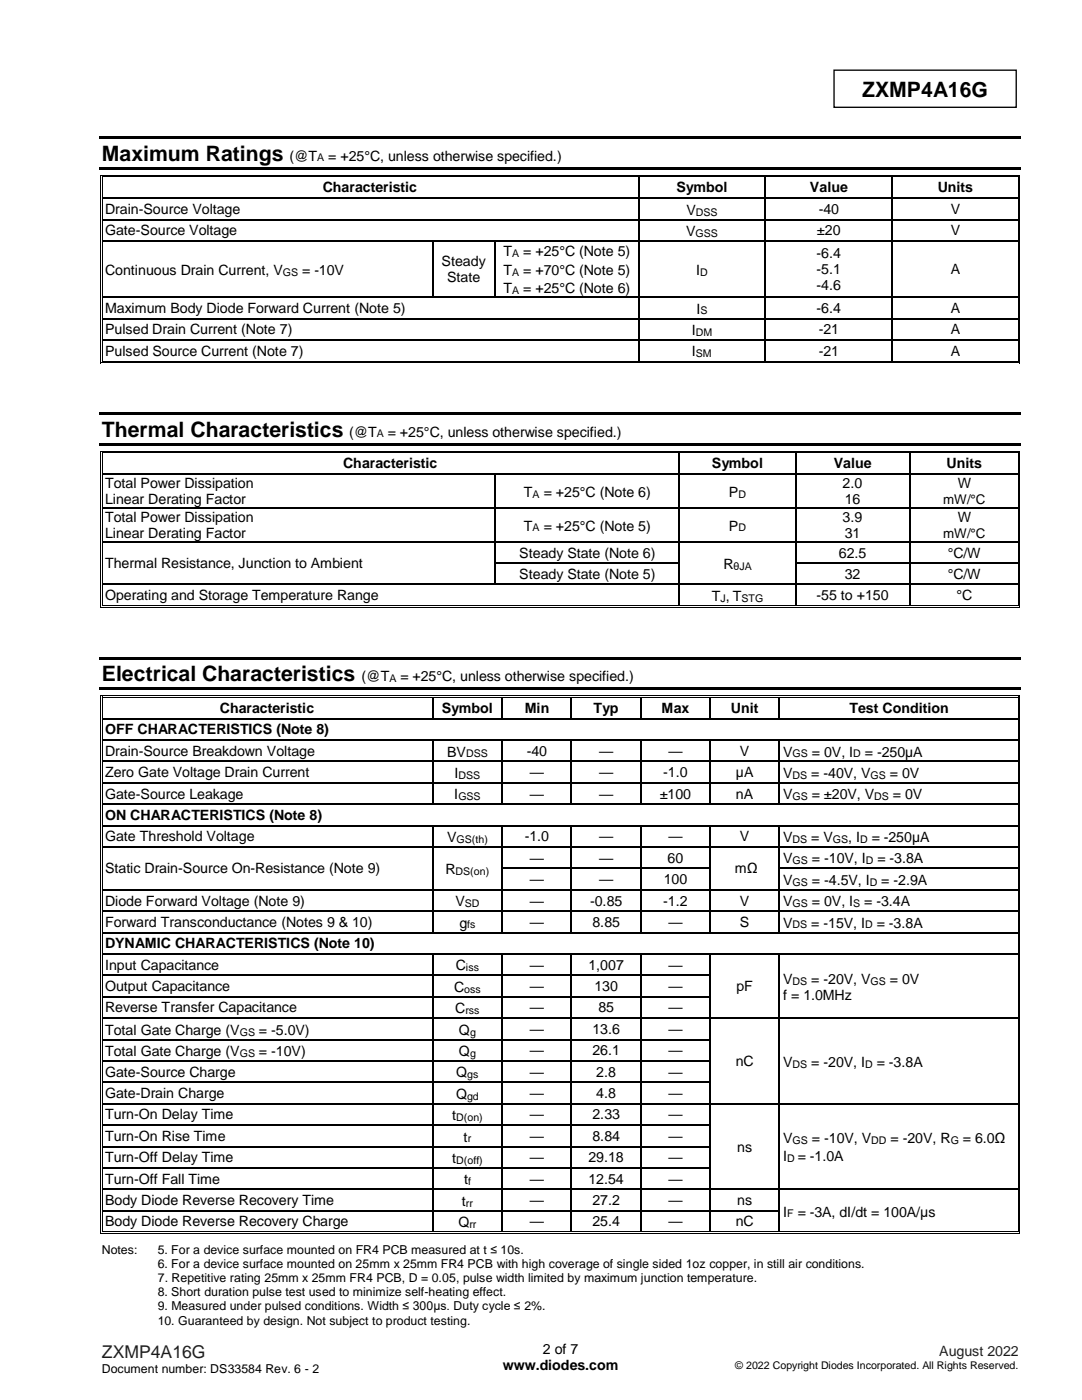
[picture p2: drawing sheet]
<svg xmlns="http://www.w3.org/2000/svg" width="216mm" height="279mm" viewBox="0 0 216 279" stroke-linecap="round" stroke-linejoin="round" font-family="sans-serif">
<defs><g id="words">
<g font-size="4.2">
<text x="172" y="19.3">ZXMP4A16G</text>
<text x="20.3" y="32.1">Maximum Ratings</text>
<text x="20.3" y="87.1">Thermal Characteristics</text>
<text x="20.3" y="136">Electrical Characteristics</text>
</g>
<text font-size="3.5" fill="#231f20" x="20.3" y="271">ZXMP4A16G</text>
<g font-size="2.8">
<text x="57.8" y="32.1">(@T</text>
<text x="65.5" y="32.1">= +25°C, unless otherwise specified.)</text>
<text x="64.4" y="38.4">Characteristic</text>
<text x="135" y="38.4">Symbol</text>
<text x="161.6" y="38.4">Value</text>
<text x="187.1" y="38.4">Units</text>
<text x="21" y="42.7">Drain-Source Voltage</text>
<text x="21" y="47">Gate-Source Voltage</text>
<text x="136.9" y="47.1">V</text>
<text x="137" y="42.8">V</text>
<text x="163" y="47">±20</text>
<text x="163.4" y="42.7">-40</text>
<text x="189.7" y="42.7">V</text>
<text x="189.7" y="47">V</text>
<text x="88.1" y="53.1">Steady</text>
<text x="100.4" y="51.2">T</text>
<text x="104.4" y="51.2">= +25°C (Note 5)</text>
<text x="162.9" y="51.4">-6.4</text>
<text x="21" y="54.8">Continuous Drain Current, V</text>
<text x="60.3" y="54.8">= -10V</text>
<text x="89.2" y="56.3">State</text>
<text x="100.4" y="54.8">T</text>
<text x="100.4" y="58.5">T</text>
<text x="104.4" y="54.8">= +70°C (Note 5)</text>
<text x="104.4" y="58.5">= +25°C (Note 6)</text>
<text x="138.9" y="54.8">I</text>
<text x="162.9" y="54.7">-5.1</text>
<text x="162.9" y="57.9">-4.6</text>
<text x="189.7" y="54.7">A</text>
<text x="21" y="62.4">Maximum Body Diode Forward Current (Note 5)</text>
<text x="139" y="62.6">I</text>
<text x="162.9" y="62.4">-6.4</text>
<text x="189.7" y="62.4">A</text>
<text x="21" y="66.7">Pulsed Drain Current (Note 7)</text>
<text x="21" y="71">Pulsed Source Current (Note 7)</text>
<text x="138" y="66.9">I</text>
<text x="138.1" y="71.1">I</text>
<text x="163.4" y="66.7">-21</text>
<text x="163.4" y="71">-21</text>
<text x="189.7" y="66.7">A</text>
<text x="189.7" y="71">A</text>
<text x="69.7" y="87.1">(@T</text>
<text x="77.4" y="87.1">= +25°C, unless otherwise specified.)</text>
<text x="68.5" y="93.4">Characteristic</text>
<text x="142.1" y="93.4">Symbol</text>
<text x="166.4" y="93.4">Value</text>
<text x="188.9" y="93.4">Units</text>
<text x="21" y="97.3">Total Power Dissipation</text>
<text x="21" y="100.6">Linear Derating Factor</text>
<text x="104.5" y="99.1">T</text>
<text x="108.5" y="99.1">= +25°C (Note 6)</text>
<text x="145.5" y="99.1">P</text>
<text x="168.1" y="97.3">2.0</text>
<text x="168.6" y="100.6">16</text>
<text x="191.1" y="97.5">W</text>
<text x="21" y="104.1">Total Power Dissipation</text>
<text x="21" y="107.4">Linear Derating Factor</text>
<text x="104.5" y="105.9">T</text>
<text x="108.5" y="105.9">= +25°C (Note 5)</text>
<text x="145.5" y="105.9">P</text>
<text x="168.1" y="104.1">3.9</text>
<text x="168.6" y="107.4">31</text>
<text x="191.1" y="104.2">W</text>
<text x="21" y="113.4">Thermal Resistance, Junction to Ambient</text>
<text x="103.6" y="111.3">Steady State (Note 6)</text>
<text x="144.3" y="113.6">R</text>
<text x="167.4" y="111.3">62.5</text>
<text x="189.1" y="111.3">°C/W</text>
<text x="21" y="119.8">Operating and Storage Temperature Range</text>
<text x="103.6" y="115.5">Steady State (Note 5)</text>
<text x="142.1" y="119.9">T , T</text>
<text x="162.9" y="119.8">-55 to +150</text>
<text x="168.6" y="115.5">32</text>
<text x="189.1" y="115.5">°C/W</text>
<text x="190.8" y="119.8">°C</text>
<text x="72.2" y="136">(@T</text>
<text x="79.9" y="136">= +25°C, unless otherwise specified.)</text>
<text x="43.9" y="142.2">Characteristic</text>
<text x="88.2" y="142.2">Symbol</text>
<text x="104.7" y="142.2">Min</text>
<text x="118.4" y="142.2">Typ</text>
<text x="132" y="142.2">Max</text>
<text x="145.8" y="142.2">Unit</text>
<text x="169.5" y="142.2">Test Condition</text>
<text x="21" y="146.5">OFF CHARACTERISTICS (Note 8)</text>
<text x="21" y="150.8">Drain-Source Breakdown Voltage</text>
<text x="21" y="155.1">Zero Gate Voltage Drain Current</text>
<text x="89.2" y="151">BV</text>
<text x="90.7" y="155.3">I</text>
<text x="105.1" y="150.8">-40</text>
<text x="105.7" y="155.1">—</text>
<text x="119.5" y="150.8">—</text>
<text x="119.5" y="155.1">—</text>
<text x="132.4" y="155.1">-1.0</text>
<text x="133.4" y="150.8">—</text>
<text x="146.8" y="155.1">µA</text>
<text x="147.7" y="150.8">V</text>
<text x="156.2" y="151">V</text>
<text x="156.2" y="155.3">V</text>
<text x="161.9" y="155.3">= -40V, V</text>
<text x="162" y="151">= 0V, I</text>
<text x="172.5" y="151">= -250µA</text>
<text x="177.6" y="155.3">= 0V</text>
<text x="21" y="159.4">Gate-Source Leakage</text>
<text x="90.7" y="159.5">I</text>
<text x="105.7" y="159.4">—</text>
<text x="119.5" y="159.4">—</text>
<text x="131.6" y="159.4">±100</text>
<text x="146.8" y="159.4">nA</text>
<text x="156.2" y="159.5">V</text>
<text x="162" y="159.5">= ±20V, V</text>
<text x="178.2" y="159.5">= 0V</text>
<text x="21" y="163.6">ON CHARACTERISTICS (Note 8)</text>
<text x="21" y="167.9">Gate Threshold Voltage</text>
<text x="104.7" y="167.9">-1.0</text>
<text x="119.5" y="167.9">—</text>
<text x="133.4" y="167.9">—</text>
<text x="147.7" y="167.9">V</text>
<text x="89.2" y="168">V</text>
<text x="105.7" y="172.2">—</text>
<text x="119.5" y="172.2">—</text>
<text x="133.2" y="172.2">60</text>
<text x="156.2" y="168">V</text>
<text x="156.2" y="172.3">V</text>
<text x="161.9" y="168">= V</text>
<text x="162" y="172.3">= -10V, I</text>
<text x="169.2" y="168">, I</text>
<text x="173.9" y="168">= -250µA</text>
<text x="175.1" y="172.3">= -3.8A</text>
<text x="21" y="174.3">Static Drain-Source On-Resistance (Note 9)</text>
<text x="88.9" y="174.4">R</text>
<text x="105.7" y="176.4">—</text>
<text x="119.5" y="176.4">—</text>
<text x="132.4" y="176.4">100</text>
<text x="146.6" y="174.3">mΩ</text>
<text x="156.2" y="176.6">V</text>
<text x="162" y="176.6">= -4.5V, I</text>
<text x="175.8" y="176.6">= -2.9A</text>
<text x="21" y="180.7">Diode Forward Voltage (Note 9)</text>
<text x="21" y="185">Forward Transconductance (Notes 9 &amp; 10)</text>
<text x="90.9" y="180.9">V</text>
<text x="91.7" y="185.1">g</text>
<text x="105.7" y="180.7">—</text>
<text x="105.7" y="185">—</text>
<text x="117.8" y="180.7">-0.85</text>
<text x="118.2" y="185">8.85</text>
<text x="132.4" y="180.7">-1.2</text>
<text x="133.4" y="185">—</text>
<text x="147.7" y="180.7">V</text>
<text x="147.7" y="185">S</text>
<text x="156.2" y="180.9">V</text>
<text x="156.2" y="185.1">V</text>
<text x="161.9" y="185.1">= -15V, I</text>
<text x="162" y="180.9">= 0V, I</text>
<text x="172.5" y="180.9">= -3.4A</text>
<text x="175" y="185.1">= -3.8A</text>
<text x="21" y="189.2">DYNAMIC CHARACTERISTICS (Note 10)</text>
<text x="21" y="193.5">Input Capacitance</text>
<text x="21" y="197.8">Output Capacitance</text>
<text x="90.6" y="197.9">C</text>
<text x="90.9" y="193.7">C</text>
<text x="105.7" y="193.5">—</text>
<text x="105.7" y="197.8">—</text>
<text x="117.4" y="193.5">1,007</text>
<text x="118.6" y="197.8">130</text>
<text x="133.4" y="193.5">—</text>
<text x="133.4" y="197.8">—</text>
<text x="146.9" y="197.8">pF</text>
<text x="156.2" y="196.3">V</text>
<text x="161.9" y="196.3">= -20V, V</text>
<text x="177.6" y="196.3">= 0V</text>
<text x="21" y="202">Reverse Transfer Capacitance</text>
<text x="90.8" y="202.2">C</text>
<text x="105.7" y="202">—</text>
<text x="119.4" y="202">85</text>
<text x="133.4" y="202">—</text>
<text x="156.2" y="199.6">f = 1.0MHz</text>
<text x="21" y="206.5">Total Gate Charge (V</text>
<text x="51.7" y="206.5">= -5.0V)</text>
<text x="91.6" y="206.5">Q</text>
<text x="105.7" y="206.3">—</text>
<text x="118.2" y="206.3">13.6</text>
<text x="133.4" y="206.3">—</text>
<text x="21" y="210.7">Total Gate Charge (V</text>
<text x="21" y="214.9">Gate-Source Charge</text>
<text x="51.7" y="210.7">= -10V)</text>
<text x="91" y="215">Q</text>
<text x="91.6" y="210.7">Q</text>
<text x="105.7" y="210.6">—</text>
<text x="105.7" y="214.9">—</text>
<text x="118.2" y="210.6">26.1</text>
<text x="119" y="214.9">2.8</text>
<text x="133.4" y="210.6">—</text>
<text x="133.4" y="214.9">—</text>
<text x="146.8" y="212.7">nC</text>
<text x="156.2" y="212.9">V</text>
<text x="161.9" y="212.9">= -20V, I</text>
<text x="175" y="212.9">= -3.8A</text>
<text x="21" y="219.2">Gate-Drain Charge</text>
<text x="91" y="219.3">Q</text>
<text x="105.7" y="219.2">—</text>
<text x="119" y="219.2">4.8</text>
<text x="133.4" y="219.2">—</text>
<text x="21" y="223.4">Turn-On Delay Time</text>
<text x="21" y="227.7">Turn-On Rise Time</text>
<text x="90.2" y="223.6">t</text>
<text x="92.5" y="227.8">t</text>
<text x="105.7" y="223.4">—</text>
<text x="105.7" y="227.7">—</text>
<text x="118.2" y="223.4">2.33</text>
<text x="118.2" y="227.7">8.84</text>
<text x="133.4" y="223.4">—</text>
<text x="133.4" y="227.7">—</text>
<text x="21" y="231.9">Turn-Off Delay Time</text>
<text x="90.2" y="232.1">t</text>
<text x="105.7" y="231.9">—</text>
<text x="117.4" y="231.9">29.18</text>
<text x="133.4" y="231.9">—</text>
<text x="147.1" y="229.8">ns</text>
<text x="156.2" y="228.1">V</text>
<text x="156.2" y="231.8">I</text>
<text x="159.2" y="231.8">= -1.0A</text>
<text x="162" y="228.1">= -10V, V</text>
<text x="177.7" y="228.1">= -20V, R</text>
<text x="192.2" y="228.1">= 6.0Ω</text>
<text x="21" y="236.2">Turn-Off Fall Time</text>
<text x="92.6" y="236.3">t</text>
<text x="105.7" y="236.2">—</text>
<text x="117.4" y="236.2">12.54</text>
<text x="133.4" y="236.2">—</text>
<text x="21" y="240.5">Body Diode Reverse Recovery Time</text>
<text x="21" y="244.8">Body Diode Reverse Recovery Charge</text>
<text x="91.5" y="244.9">Q</text>
<text x="92.2" y="240.6">t</text>
<text x="105.7" y="240.5">—</text>
<text x="105.7" y="244.8">—</text>
<text x="118.2" y="240.5">27.2</text>
<text x="118.2" y="244.8">25.4</text>
<text x="133.4" y="240.5">—</text>
<text x="133.4" y="244.8">—</text>
<text x="146.8" y="244.8">nC</text>
<text x="147.1" y="240.5">ns</text>
<text x="156.2" y="242.8">I</text>
<text x="159.2" y="242.8">= -3A, dI/dt = 100A/μs</text>
<text x="100.3" y="273.5">www.diodes.com</text>
<text x="108.3" y="270.3">2 of 7</text>
</g>
<text font-size="2.8" fill="#231f20" x="187.4" y="270.6">August 2022</text>
<g font-size="2.7">
<text x="188.2" y="100.6">mW/°C</text>
<text x="188.2" y="107.3">mW/°C</text>
</g>
<g font-size="2.5">
<text x="20.3" y="250.2">Notes:</text>
<text x="31.5" y="250.2">5. For a device surface mounted on FR4 PCB measured at t ≤ 10s.</text>
<text x="31.5" y="253">6. For a device surface mounted on 25mm x 25mm FR4 PCB with high coverage of single sided 1oz copper, in still air conditions.</text>
<text x="31.5" y="255.9">7. Repetitive rating 25mm x 25mm FR4 PCB, D = 0.05, pulse width limited by maximum junction temperature.</text>
<text x="31.5" y="258.7">8. Short duration pulse test used to minimize self-heating effect.</text>
<text x="31.5" y="261.5">9. Measured under pulsed conditions. Width ≤ 300μs. Duty cycle ≤ 2%.</text>
<text x="31.5" y="264.4">10. Guaranteed by design. Not subject to product testing.</text>
<text x="20.3" y="274">Document number: DS33584 Rev. 6 - 2</text>
</g>
<g font-size="2.1">
<text x="63.3" y="32.2">A</text>
<text x="138.8" y="47.3">GSS</text>
<text x="138.9" y="43">DSS</text>
<text x="102.2" y="51.4">A</text>
<text x="56.4" y="55">GS</text>
<text x="102.2" y="55">A</text>
<text x="102.2" y="58.7">A</text>
<text x="139.7" y="55">D</text>
<text x="139.8" y="62.7">S</text>
<text x="138.8" y="67">DM</text>
<text x="138.9" y="71.3">SM</text>
<text x="75.2" y="87.3">A</text>
<text x="106.3" y="99.3">A</text>
<text x="147.4" y="99.3">D</text>
<text x="106.3" y="106.1">A</text>
<text x="147.4" y="106.1">D</text>
<text x="146.4" y="113.7">θJA</text>
<text x="143.8" y="120.1">J</text>
<text x="148" y="120.1">STG</text>
<text x="77.7" y="136.1">A</text>
<text x="91.5" y="155.4">DSS</text>
<text x="93" y="151.2">DSS</text>
<text x="158.2" y="151.2">GS</text>
<text x="158.2" y="155.4">DS</text>
<text x="170.3" y="151.2">D</text>
<text x="173.7" y="155.4">GS</text>
<text x="91.5" y="159.7">GSS</text>
<text x="158.2" y="159.7">GS</text>
<text x="174.4" y="159.7">DS</text>
<text x="91.1" y="168.2">GS(th)</text>
<text x="158.2" y="168.2">DS</text>
<text x="158.2" y="172.5">GS</text>
<text x="166.2" y="168.2">GS</text>
<text x="171.6" y="168.2">D</text>
<text x="172.8" y="172.5">D</text>
<text x="90.9" y="174.6">DS(on)</text>
<text x="158.2" y="176.8">GS</text>
<text x="173.6" y="176.8">D</text>
<text x="92.8" y="181.1">SD</text>
<text x="93.2" y="185.3">fs</text>
<text x="158.2" y="181.1">GS</text>
<text x="158.2" y="185.3">DS</text>
<text x="170.3" y="181.1">S</text>
<text x="172.6" y="185.3">D</text>
<text x="93" y="193.8">iss</text>
<text x="158.2" y="196.5">DS</text>
<text x="173.7" y="196.5">GS</text>
<text x="92.6" y="198.1">oss</text>
<text x="92.9" y="202.4">rss</text>
<text x="47.8" y="206.7">GS</text>
<text x="93.8" y="206.7">g</text>
<text x="47.8" y="210.9">GS</text>
<text x="93.2" y="215.2">gs</text>
<text x="93.8" y="210.9">g</text>
<text x="158.2" y="213.1">DS</text>
<text x="172.6" y="213.1">D</text>
<text x="93.2" y="219.4">gd</text>
<text x="91" y="223.7">D(on)</text>
<text x="91" y="232.3">D(off)</text>
<text x="93.3" y="228">r</text>
<text x="157" y="231.9">D</text>
<text x="158.2" y="228.3">GS</text>
<text x="173.9" y="228.3">DD</text>
<text x="189.7" y="228.3">G</text>
<text x="93.4" y="236.5">f</text>
<text x="93" y="240.8">rr</text>
<text x="93.7" y="245.1">rr</text>
<text x="157" y="243">F</text>
<text x="146.7" y="273.2">© 2022 Copyright Diodes Incorporated. All Rights Reserved.</text>
</g>
</g></defs>
<path d="M166.4 14h36.4v7.4h-36.4zM20.5 224.5h65.7M86.5 224.5h13.6M100.3 224.5h13.6M114.2 224.5h13.5M128 224.5h13.6" fill="none" stroke="#000" stroke-width=".26"/>
<g fill="#000">
<path d="M19.8 27.2h184v.5h-184z" fill-rule="evenodd"/>
<path d="M19.8 33.3h184v.5h-184z" fill-rule="evenodd"/>
<path d="M20 34.9h.2v.5h-.2z" fill-rule="evenodd"/>
<path d="M20 34.9h.5v.2h-.5z" fill-rule="evenodd"/>
<path d="M20 39.4h.2v.3h-.2z" fill-rule="evenodd"/>
<path d="M20.3 35.2h.2v.2h-.2z" fill-rule="evenodd"/>
<path d="M20.3 35.2h.2v.2h-.2z" fill-rule="evenodd"/>
<path d="M20.3 39.4h.2v.3h-.2z" fill-rule="evenodd"/>
<path d="M127.3 35.4h.2z" fill-rule="evenodd"/>
<path d="M127.3 34.9h.5v.2h-.5z" fill-rule="evenodd"/>
<path d="M127.3 35.2h.5v.2h-.5z" fill-rule="evenodd"/>
<path d="M127.3 39.4h.2v.3h-.2z" fill-rule="evenodd"/>
<path d="M152.6 35.4h.3z" fill-rule="evenodd"/>
<path d="M152.6 34.9h.5v.2h-.5z" fill-rule="evenodd"/>
<path d="M152.6 35.2h.5v.2h-.5z" fill-rule="evenodd"/>
<path d="M152.6 39.4h.3v.3h-.3z" fill-rule="evenodd"/>
<path d="M177.9 35.4h.2z" fill-rule="evenodd"/>
<path d="M177.9 34.9h.5v.2h-.5z" fill-rule="evenodd"/>
<path d="M177.9 35.2h.5v.2h-.5z" fill-rule="evenodd"/>
<path d="M177.9 39.4h.2v.3h-.2z" fill-rule="evenodd"/>
<path d="M203.1 34.9h.5v.2h-.5z" fill-rule="evenodd"/>
<path d="M203.1 35.2h.1v.2h-.1z" fill-rule="evenodd"/>
<path d="M203.1 35.2h.1v.2h-.1z" fill-rule="evenodd"/>
<path d="M203.1 39.4h.1v.3h-.1z" fill-rule="evenodd"/>
<path d="M203.4 34.9h.2v.5h-.2z" fill-rule="evenodd"/>
<path d="M203.4 39.4h.2v.3h-.2z" fill-rule="evenodd"/>
<path d="M20 43.7h.2v.2h-.2z" fill-rule="evenodd"/>
<path d="M20 48h.2v.2h-.2z" fill-rule="evenodd"/>
<path d="M20 59.2h.2v.2h-.2z" fill-rule="evenodd"/>
<path d="M20.3 43.7h.2v.2h-.2z" fill-rule="evenodd"/>
<path d="M20.3 48h.2v.2h-.2z" fill-rule="evenodd"/>
<path d="M20.3 59.2h.2v.2h-.2z" fill-rule="evenodd"/>
<path d="M86.2 48h.3v.2h-.3z" fill-rule="evenodd"/>
<path d="M86.2 59.2h.3v.2h-.3z" fill-rule="evenodd"/>
<path d="M98.6 48h.3v.2h-.3z" fill-rule="evenodd"/>
<path d="M98.6 59.2h.3v.2h-.3z" fill-rule="evenodd"/>
<path d="M127.3 43.7h.2v.2h-.2z" fill-rule="evenodd"/>
<path d="M127.3 48h.2v.2h-.2z" fill-rule="evenodd"/>
<path d="M127.3 59.2h.2v.2h-.2z" fill-rule="evenodd"/>
<path d="M152.6 43.7h.3v.2h-.3z" fill-rule="evenodd"/>
<path d="M152.6 48h.3v.2h-.3z" fill-rule="evenodd"/>
<path d="M152.6 59.2h.3v.2h-.3z" fill-rule="evenodd"/>
<path d="M177.9 43.7h.2v.2h-.2z" fill-rule="evenodd"/>
<path d="M177.9 48h.2v.2h-.2z" fill-rule="evenodd"/>
<path d="M177.9 59.2h.2v.2h-.2z" fill-rule="evenodd"/>
<path d="M203.1 43.7h.1v.2h-.1z" fill-rule="evenodd"/>
<path d="M203.1 48h.1v.2h-.1z" fill-rule="evenodd"/>
<path d="M203.1 59.2h.1v.2h-.1z" fill-rule="evenodd"/>
<path d="M203.4 43.7h.2v.2h-.2z" fill-rule="evenodd"/>
<path d="M203.4 48h.2v.2h-.2z" fill-rule="evenodd"/>
<path d="M203.4 59.2h.2v.2h-.2z" fill-rule="evenodd"/>
<path d="M20 63.5h.2v.2h-.2z" fill-rule="evenodd"/>
<path d="M20 67.7h.2v.3h-.2z" fill-rule="evenodd"/>
<path d="M20 72h.2v.5h-.2z" fill-rule="evenodd"/>
<path d="M20 72.4h.5v.1h-.5z" fill-rule="evenodd"/>
<path d="M20.3 63.5h.2v.2h-.2z" fill-rule="evenodd"/>
<path d="M20.3 67.7h.2v.3h-.2z" fill-rule="evenodd"/>
<path d="M20.3 72h.2v.2h-.2z" fill-rule="evenodd"/>
<path d="M20.3 72h.2v.2h-.2z" fill-rule="evenodd"/>
<path d="M127.3 63.5h.2v.2h-.2z" fill-rule="evenodd"/>
<path d="M127.3 67.7h.2v.3h-.2z" fill-rule="evenodd"/>
<path d="M127.3 72h.5v.2h-.5z" fill-rule="evenodd"/>
<path d="M127.3 72.4h.5v.1h-.5z" fill-rule="evenodd"/>
<path d="M152.6 63.5h.3v.2h-.3z" fill-rule="evenodd"/>
<path d="M152.6 67.7h.3v.3h-.3z" fill-rule="evenodd"/>
<path d="M152.6 72h.5v.2h-.5z" fill-rule="evenodd"/>
<path d="M152.6 72.4h.5v.1h-.5z" fill-rule="evenodd"/>
<path d="M177.9 63.5h.2v.2h-.2z" fill-rule="evenodd"/>
<path d="M177.9 67.7h.2v.3h-.2z" fill-rule="evenodd"/>
<path d="M177.9 72h.5v.2h-.5z" fill-rule="evenodd"/>
<path d="M177.9 72.4h.5v.1h-.5z" fill-rule="evenodd"/>
<path d="M203.1 63.5h.1v.2h-.1z" fill-rule="evenodd"/>
<path d="M203.1 67.7h.1v.3h-.1z" fill-rule="evenodd"/>
<path d="M203.1 72.4h.5v.1h-.5z" fill-rule="evenodd"/>
<path d="M203.1 72h.1v.2h-.1z" fill-rule="evenodd"/>
<path d="M203.1 72h.1v.2h-.1z" fill-rule="evenodd"/>
<path d="M203.4 63.5h.2v.2h-.2z" fill-rule="evenodd"/>
<path d="M203.4 67.7h.2v.3h-.2z" fill-rule="evenodd"/>
<path d="M203.4 72h.2v.5h-.2z" fill-rule="evenodd"/>
<path d="M19.8 82.3h184v.5h-184z" fill-rule="evenodd"/>
<path d="M19.8 88.4h184v.5h-184z" fill-rule="evenodd"/>
<path d="M20 90h.2v.5h-.2z" fill-rule="evenodd"/>
<path d="M20 90h.5v.1h-.5z" fill-rule="evenodd"/>
<path d="M20 94.5h.2v.3h-.2z" fill-rule="evenodd"/>
<path d="M20.3 90.3h.2v.2h-.2z" fill-rule="evenodd"/>
<path d="M20.3 90.3h.2v.2h-.2z" fill-rule="evenodd"/>
<path d="M20.3 94.5h.2v.3h-.2z" fill-rule="evenodd"/>
<path d="M98.6 94.5h.3v.3h-.3z" fill-rule="evenodd"/>
<path d="M135.4 90.5h.3z" fill-rule="evenodd"/>
<path d="M135.4 90h.6v.1h-.6z" fill-rule="evenodd"/>
<path d="M135.4 90.3h.6v.2h-.6z" fill-rule="evenodd"/>
<path d="M135.4 94.5h.3v.3h-.3z" fill-rule="evenodd"/>
<path d="M158.7 90.5h.2z" fill-rule="evenodd"/>
<path d="M158.7 90h.5v.1h-.5z" fill-rule="evenodd"/>
<path d="M158.7 90.3h.5v.2h-.5z" fill-rule="evenodd"/>
<path d="M158.7 94.5h.2v.3h-.2z" fill-rule="evenodd"/>
<path d="M181.4 90.5h.2z" fill-rule="evenodd"/>
<path d="M181.4 90h.5v.1h-.5z" fill-rule="evenodd"/>
<path d="M181.4 90.3h.5v.2h-.5z" fill-rule="evenodd"/>
<path d="M181.4 94.5h.2v.3h-.2z" fill-rule="evenodd"/>
<path d="M203.1 90h.5v.1h-.5z" fill-rule="evenodd"/>
<path d="M203.1 90.3h.1v.2h-.1z" fill-rule="evenodd"/>
<path d="M203.1 90.3h.1v.2h-.1z" fill-rule="evenodd"/>
<path d="M203.1 94.5h.1v.3h-.1z" fill-rule="evenodd"/>
<path d="M203.4 90h.2v.5h-.2z" fill-rule="evenodd"/>
<path d="M203.4 94.5h.2v.3h-.2z" fill-rule="evenodd"/>
<path d="M20 101.2h.2v.3h-.2z" fill-rule="evenodd"/>
<path d="M20 108h.2v.3h-.2z" fill-rule="evenodd"/>
<path d="M20 112.3h.2v.2h-.2z" fill-rule="evenodd"/>
<path d="M20 116.5h.2v.3h-.2z" fill-rule="evenodd"/>
<path d="M20.3 101.2h.2v.3h-.2z" fill-rule="evenodd"/>
<path d="M20.3 108h.2v.3h-.2z" fill-rule="evenodd"/>
<path d="M20.3 112.3h.2v.2h-.2z" fill-rule="evenodd"/>
<path d="M20.3 116.5h.2v.3h-.2z" fill-rule="evenodd"/>
<path d="M98.6 101.2h.3v.3h-.3z" fill-rule="evenodd"/>
<path d="M98.6 108h.3v.3h-.3z" fill-rule="evenodd"/>
<path d="M98.6 112.3h.3v.2h-.3z" fill-rule="evenodd"/>
<path d="M98.6 116.5h.3v.3h-.3z" fill-rule="evenodd"/>
<path d="M135.4 101.2h.3v.3h-.3z" fill-rule="evenodd"/>
<path d="M135.4 108h.3v.3h-.3z" fill-rule="evenodd"/>
<path d="M135.4 112.3h.3v.2h-.3z" fill-rule="evenodd"/>
<path d="M135.4 116.5h.3v.3h-.3z" fill-rule="evenodd"/>
<path d="M158.7 101.2h.2v.3h-.2z" fill-rule="evenodd"/>
<path d="M158.7 108h.2v.3h-.2z" fill-rule="evenodd"/>
<path d="M158.7 112.3h.2v.2h-.2z" fill-rule="evenodd"/>
<path d="M158.7 116.5h.2v.3h-.2z" fill-rule="evenodd"/>
<path d="M181.4 101.2h.2v.3h-.2z" fill-rule="evenodd"/>
<path d="M181.4 108h.2v.3h-.2z" fill-rule="evenodd"/>
<path d="M181.4 112.3h.2v.2h-.2z" fill-rule="evenodd"/>
<path d="M181.4 116.5h.2v.3h-.2z" fill-rule="evenodd"/>
<path d="M203.1 101.2h.1v.3h-.1z" fill-rule="evenodd"/>
<path d="M203.1 108h.1v.3h-.1z" fill-rule="evenodd"/>
<path d="M203.1 112.3h.1v.2h-.1z" fill-rule="evenodd"/>
<path d="M203.1 116.5h.1v.3h-.1z" fill-rule="evenodd"/>
<path d="M203.4 101.2h.2v.3h-.2z" fill-rule="evenodd"/>
<path d="M203.4 108h.2v.3h-.2z" fill-rule="evenodd"/>
<path d="M203.4 112.3h.2v.2h-.2z" fill-rule="evenodd"/>
<path d="M203.4 116.5h.2v.3h-.2z" fill-rule="evenodd"/>
<path d="M19.8 131.1h184v.5h-184z" fill-rule="evenodd"/>
<path d="M19.8 137.2h184v.5h-184z" fill-rule="evenodd"/>
<path d="M20 120.8h.2v.5h-.2z" fill-rule="evenodd"/>
<path d="M20 121.2h.5v.1h-.5z" fill-rule="evenodd"/>
<path d="M20 138.8h.2v.5h-.2z" fill-rule="evenodd"/>
<path d="M20 138.8h.5v.1h-.5z" fill-rule="evenodd"/>
<path d="M20.3 120.8h.2v.2h-.2z" fill-rule="evenodd"/>
<path d="M20.3 120.8h.2v.2h-.2z" fill-rule="evenodd"/>
<path d="M20.3 139.1h.2v.2h-.2z" fill-rule="evenodd"/>
<path d="M20.3 139.1h.2v.2h-.2z" fill-rule="evenodd"/>
<path d="M86.3 139.3h.2z" fill-rule="evenodd"/>
<path d="M86.3 138.8h.5v.1h-.5z" fill-rule="evenodd"/>
<path d="M86.3 139.1h.5v.2h-.5z" fill-rule="evenodd"/>
<path d="M100.1 139.3h.2z" fill-rule="evenodd"/>
<path d="M100.1 138.8h.5v.1h-.5z" fill-rule="evenodd"/>
<path d="M100.1 139.1h.5v.2h-.5z" fill-rule="evenodd"/>
<path d="M113.9 139.3h.3z" fill-rule="evenodd"/>
<path d="M113.9 138.8h.5v.1h-.5z" fill-rule="evenodd"/>
<path d="M113.9 139.1h.5v.2h-.5z" fill-rule="evenodd"/>
<path d="M127.7 139.3h.3z" fill-rule="evenodd"/>
<path d="M127.7 138.8h.6v.1h-.6z" fill-rule="evenodd"/>
<path d="M127.7 139.1h.6v.2h-.6z" fill-rule="evenodd"/>
<path d="M135.4 120.8h.6v.2h-.6z" fill-rule="evenodd"/>
<path d="M135.4 121.2h.6v.1h-.6z" fill-rule="evenodd"/>
<path d="M141.6 139.3h.2z" fill-rule="evenodd"/>
<path d="M141.6 138.8h.5v.1h-.5z" fill-rule="evenodd"/>
<path d="M141.6 139.1h.5v.2h-.5z" fill-rule="evenodd"/>
<path d="M155.4 139.3h.3z" fill-rule="evenodd"/>
<path d="M155.4 138.8h.5v.1h-.5z" fill-rule="evenodd"/>
<path d="M155.4 139.1h.5v.2h-.5z" fill-rule="evenodd"/>
<path d="M158.7 120.8h.5v.2h-.5z" fill-rule="evenodd"/>
<path d="M158.7 121.2h.5v.1h-.5z" fill-rule="evenodd"/>
<path d="M181.4 120.8h.5v.2h-.5z" fill-rule="evenodd"/>
<path d="M181.4 121.2h.5v.1h-.5z" fill-rule="evenodd"/>
<path d="M203.1 121.2h.5v.1h-.5z" fill-rule="evenodd"/>
<path d="M203.1 120.8h.1v.2h-.1z" fill-rule="evenodd"/>
<path d="M203.1 120.8h.1v.2h-.1z" fill-rule="evenodd"/>
<path d="M203.1 138.8h.5v.1h-.5z" fill-rule="evenodd"/>
<path d="M203.1 139.1h.1v.2h-.1z" fill-rule="evenodd"/>
<path d="M203.1 139.1h.1v.2h-.1z" fill-rule="evenodd"/>
<path d="M203.4 120.8h.2v.5h-.2z" fill-rule="evenodd"/>
<path d="M203.4 138.8h.2v.5h-.2z" fill-rule="evenodd"/>
<path d="M20 143.3h.2v.2h-.2z" fill-rule="evenodd"/>
<path d="M20 147.6h.2v.2h-.2z" fill-rule="evenodd"/>
<path d="M20 151.8h.2v.3h-.2z" fill-rule="evenodd"/>
<path d="M20 156.1h.2v.3h-.2z" fill-rule="evenodd"/>
<path d="M20.3 143.3h.2v.2h-.2z" fill-rule="evenodd"/>
<path d="M20.3 147.6h.2v.2h-.2z" fill-rule="evenodd"/>
<path d="M20.3 151.8h.2v.3h-.2z" fill-rule="evenodd"/>
<path d="M20.3 156.1h.2v.3h-.2z" fill-rule="evenodd"/>
<path d="M86.3 143.3h.2v.2h-.2z" fill-rule="evenodd"/>
<path d="M86.3 147.6h.2v.2h-.2z" fill-rule="evenodd"/>
<path d="M86.3 151.8h.2v.3h-.2z" fill-rule="evenodd"/>
<path d="M86.3 156.1h.2v.3h-.2z" fill-rule="evenodd"/>
<path d="M100.1 143.3h.2v.2h-.2z" fill-rule="evenodd"/>
<path d="M100.1 147.6h.2v.2h-.2z" fill-rule="evenodd"/>
<path d="M100.1 151.8h.2v.3h-.2z" fill-rule="evenodd"/>
<path d="M100.1 156.1h.2v.3h-.2z" fill-rule="evenodd"/>
<path d="M113.9 143.3h.3v.2h-.3z" fill-rule="evenodd"/>
<path d="M113.9 147.6h.3v.2h-.3z" fill-rule="evenodd"/>
<path d="M113.9 151.8h.3v.3h-.3z" fill-rule="evenodd"/>
<path d="M113.9 156.1h.3v.3h-.3z" fill-rule="evenodd"/>
<path d="M127.7 143.3h.3v.2h-.3z" fill-rule="evenodd"/>
<path d="M127.7 147.6h.3v.2h-.3z" fill-rule="evenodd"/>
<path d="M127.7 151.8h.3v.3h-.3z" fill-rule="evenodd"/>
<path d="M127.7 156.1h.3v.3h-.3z" fill-rule="evenodd"/>
<path d="M141.6 143.3h.2v.2h-.2z" fill-rule="evenodd"/>
<path d="M141.6 147.6h.2v.2h-.2z" fill-rule="evenodd"/>
<path d="M141.6 151.8h.2v.3h-.2z" fill-rule="evenodd"/>
<path d="M141.6 156.1h.2v.3h-.2z" fill-rule="evenodd"/>
<path d="M155.4 143.3h.3v.2h-.3z" fill-rule="evenodd"/>
<path d="M155.4 147.6h.3v.2h-.3z" fill-rule="evenodd"/>
<path d="M155.4 151.8h.3v.3h-.3z" fill-rule="evenodd"/>
<path d="M155.4 156.1h.3v.3h-.3z" fill-rule="evenodd"/>
<path d="M203.1 143.3h.1v.2h-.1z" fill-rule="evenodd"/>
<path d="M203.1 147.6h.1v.2h-.1z" fill-rule="evenodd"/>
<path d="M203.1 151.8h.1v.3h-.1z" fill-rule="evenodd"/>
<path d="M203.1 156.1h.1v.3h-.1z" fill-rule="evenodd"/>
<path d="M203.4 143.3h.2v.2h-.2z" fill-rule="evenodd"/>
<path d="M203.4 147.6h.2v.2h-.2z" fill-rule="evenodd"/>
<path d="M203.4 151.8h.2v.3h-.2z" fill-rule="evenodd"/>
<path d="M203.4 156.1h.2v.3h-.2z" fill-rule="evenodd"/>
<path d="M20 160.4h.2v.2h-.2z" fill-rule="evenodd"/>
<path d="M20 164.7h.2v.2h-.2z" fill-rule="evenodd"/>
<path d="M20 168.9h.2v.2h-.2z" fill-rule="evenodd"/>
<path d="M20 173.2h.2v.2h-.2z" fill-rule="evenodd"/>
<path d="M20 177.5h.2v.2h-.2z" fill-rule="evenodd"/>
<path d="M20.3 160.4h.2v.2h-.2z" fill-rule="evenodd"/>
<path d="M20.3 164.7h.2v.2h-.2z" fill-rule="evenodd"/>
<path d="M20.3 168.9h.2v.2h-.2z" fill-rule="evenodd"/>
<path d="M20.3 173.2h.2v.2h-.2z" fill-rule="evenodd"/>
<path d="M20.3 177.5h.2v.2h-.2z" fill-rule="evenodd"/>
<path d="M86.3 160.4h.2v.2h-.2z" fill-rule="evenodd"/>
<path d="M86.3 164.7h.2v.2h-.2z" fill-rule="evenodd"/>
<path d="M86.3 168.9h.2v.2h-.2z" fill-rule="evenodd"/>
<path d="M86.3 173.2h.2v.2h-.2z" fill-rule="evenodd"/>
<path d="M86.3 177.5h.2v.2h-.2z" fill-rule="evenodd"/>
<path d="M100.1 160.4h.2v.2h-.2z" fill-rule="evenodd"/>
<path d="M100.1 164.7h.2v.2h-.2z" fill-rule="evenodd"/>
<path d="M100.1 168.9h.2v.2h-.2z" fill-rule="evenodd"/>
<path d="M100.1 173.2h.2v.2h-.2z" fill-rule="evenodd"/>
<path d="M100.1 177.5h.2v.2h-.2z" fill-rule="evenodd"/>
<path d="M113.9 160.4h.3v.2h-.3z" fill-rule="evenodd"/>
<path d="M113.9 164.7h.3v.2h-.3z" fill-rule="evenodd"/>
<path d="M113.9 168.9h.3v.2h-.3z" fill-rule="evenodd"/>
<path d="M113.9 173.2h.3v.2h-.3z" fill-rule="evenodd"/>
<path d="M113.9 177.5h.3v.2h-.3z" fill-rule="evenodd"/>
<path d="M127.7 160.4h.3v.2h-.3z" fill-rule="evenodd"/>
<path d="M127.7 164.7h.3v.2h-.3z" fill-rule="evenodd"/>
<path d="M127.7 168.9h.3v.2h-.3z" fill-rule="evenodd"/>
<path d="M127.7 173.2h.3v.2h-.3z" fill-rule="evenodd"/>
<path d="M127.7 177.5h.3v.2h-.3z" fill-rule="evenodd"/>
<path d="M141.6 160.4h.2v.2h-.2z" fill-rule="evenodd"/>
<path d="M141.6 164.7h.2v.2h-.2z" fill-rule="evenodd"/>
<path d="M141.6 168.9h.2v.2h-.2z" fill-rule="evenodd"/>
<path d="M141.6 173.2h.2v.2h-.2z" fill-rule="evenodd"/>
<path d="M141.6 177.5h.2v.2h-.2z" fill-rule="evenodd"/>
<path d="M155.4 160.4h.3v.2h-.3z" fill-rule="evenodd"/>
<path d="M155.4 164.7h.3v.2h-.3z" fill-rule="evenodd"/>
<path d="M155.4 168.9h.3v.2h-.3z" fill-rule="evenodd"/>
<path d="M155.4 173.2h.3v.2h-.3z" fill-rule="evenodd"/>
<path d="M155.4 177.5h.3v.2h-.3z" fill-rule="evenodd"/>
<path d="M203.1 160.4h.1v.2h-.1z" fill-rule="evenodd"/>
<path d="M203.1 164.7h.1v.2h-.1z" fill-rule="evenodd"/>
<path d="M203.1 168.9h.1v.2h-.1z" fill-rule="evenodd"/>
<path d="M203.1 173.2h.1v.2h-.1z" fill-rule="evenodd"/>
<path d="M203.1 177.5h.1v.2h-.1z" fill-rule="evenodd"/>
<path d="M203.4 160.4h.2v.2h-.2z" fill-rule="evenodd"/>
<path d="M203.4 164.7h.2v.2h-.2z" fill-rule="evenodd"/>
<path d="M203.4 168.9h.2v.2h-.2z" fill-rule="evenodd"/>
<path d="M203.4 173.2h.2v.2h-.2z" fill-rule="evenodd"/>
<path d="M203.4 177.5h.2v.2h-.2z" fill-rule="evenodd"/>
<path d="M20 181.7h.2v.3h-.2z" fill-rule="evenodd"/>
<path d="M20 186h.2v.3h-.2z" fill-rule="evenodd"/>
<path d="M20 190.3h.2v.2h-.2z" fill-rule="evenodd"/>
<path d="M20 194.5h.2v.3h-.2z" fill-rule="evenodd"/>
<path d="M20 198.8h.2v.2h-.2z" fill-rule="evenodd"/>
<path d="M20.3 181.7h.2v.3h-.2z" fill-rule="evenodd"/>
<path d="M20.3 186h.2v.3h-.2z" fill-rule="evenodd"/>
<path d="M20.3 190.3h.2v.2h-.2z" fill-rule="evenodd"/>
<path d="M20.3 194.5h.2v.3h-.2z" fill-rule="evenodd"/>
<path d="M20.3 198.8h.2v.2h-.2z" fill-rule="evenodd"/>
<path d="M86.3 181.7h.2v.3h-.2z" fill-rule="evenodd"/>
<path d="M86.3 186h.2v.3h-.2z" fill-rule="evenodd"/>
<path d="M86.3 190.3h.2v.2h-.2z" fill-rule="evenodd"/>
<path d="M86.3 194.5h.2v.3h-.2z" fill-rule="evenodd"/>
<path d="M86.3 198.8h.2v.2h-.2z" fill-rule="evenodd"/>
<path d="M100.1 181.7h.2v.3h-.2z" fill-rule="evenodd"/>
<path d="M100.1 186h.2v.3h-.2z" fill-rule="evenodd"/>
<path d="M100.1 190.3h.2v.2h-.2z" fill-rule="evenodd"/>
<path d="M100.1 194.5h.2v.3h-.2z" fill-rule="evenodd"/>
<path d="M100.1 198.8h.2v.2h-.2z" fill-rule="evenodd"/>
<path d="M113.9 181.7h.3v.3h-.3z" fill-rule="evenodd"/>
<path d="M113.9 186h.3v.3h-.3z" fill-rule="evenodd"/>
<path d="M113.9 190.3h.3v.2h-.3z" fill-rule="evenodd"/>
<path d="M113.9 194.5h.3v.3h-.3z" fill-rule="evenodd"/>
<path d="M113.9 198.8h.3v.2h-.3z" fill-rule="evenodd"/>
<path d="M127.7 181.7h.3v.3h-.3z" fill-rule="evenodd"/>
<path d="M127.7 186h.3v.3h-.3z" fill-rule="evenodd"/>
<path d="M127.7 190.3h.3v.2h-.3z" fill-rule="evenodd"/>
<path d="M127.7 194.5h.3v.3h-.3z" fill-rule="evenodd"/>
<path d="M127.7 198.8h.3v.2h-.3z" fill-rule="evenodd"/>
<path d="M141.6 181.7h.2v.3h-.2z" fill-rule="evenodd"/>
<path d="M141.6 186h.2v.3h-.2z" fill-rule="evenodd"/>
<path d="M141.6 190.3h.2v.2h-.2z" fill-rule="evenodd"/>
<path d="M141.6 194.5h.2v.3h-.2z" fill-rule="evenodd"/>
<path d="M141.6 198.8h.2v.2h-.2z" fill-rule="evenodd"/>
<path d="M155.4 181.7h.3v.3h-.3z" fill-rule="evenodd"/>
<path d="M155.4 186h.3v.3h-.3z" fill-rule="evenodd"/>
<path d="M155.4 190.3h.3v.2h-.3z" fill-rule="evenodd"/>
<path d="M155.4 194.5h.3v.3h-.3z" fill-rule="evenodd"/>
<path d="M155.4 198.8h.3v.2h-.3z" fill-rule="evenodd"/>
<path d="M203.1 181.7h.1v.3h-.1z" fill-rule="evenodd"/>
<path d="M203.1 186h.1v.3h-.1z" fill-rule="evenodd"/>
<path d="M203.1 190.3h.1v.2h-.1z" fill-rule="evenodd"/>
<path d="M203.1 194.5h.1v.3h-.1z" fill-rule="evenodd"/>
<path d="M203.1 198.8h.1v.2h-.1z" fill-rule="evenodd"/>
<path d="M203.4 181.7h.2v.3h-.2z" fill-rule="evenodd"/>
<path d="M203.4 186h.2v.3h-.2z" fill-rule="evenodd"/>
<path d="M203.4 190.3h.2v.2h-.2z" fill-rule="evenodd"/>
<path d="M203.4 194.5h.2v.3h-.2z" fill-rule="evenodd"/>
<path d="M203.4 198.8h.2v.2h-.2z" fill-rule="evenodd"/>
<path d="M20 203.1h.2v.2h-.2z" fill-rule="evenodd"/>
<path d="M20 207.3h.2v.3h-.2z" fill-rule="evenodd"/>
<path d="M20 211.6h.2v.3h-.2z" fill-rule="evenodd"/>
<path d="M20 215.9h.2v.2h-.2z" fill-rule="evenodd"/>
<path d="M20.3 203.1h.2v.2h-.2z" fill-rule="evenodd"/>
<path d="M20.3 207.3h.2v.3h-.2z" fill-rule="evenodd"/>
<path d="M20.3 211.6h.2v.3h-.2z" fill-rule="evenodd"/>
<path d="M20.3 215.9h.2v.2h-.2z" fill-rule="evenodd"/>
<path d="M86.3 203.1h.2v.2h-.2z" fill-rule="evenodd"/>
<path d="M86.3 207.3h.2v.3h-.2z" fill-rule="evenodd"/>
<path d="M86.3 211.6h.2v.3h-.2z" fill-rule="evenodd"/>
<path d="M86.3 215.9h.2v.2h-.2z" fill-rule="evenodd"/>
<path d="M100.1 203.1h.2v.2h-.2z" fill-rule="evenodd"/>
<path d="M100.1 207.3h.2v.3h-.2z" fill-rule="evenodd"/>
<path d="M100.1 211.6h.2v.3h-.2z" fill-rule="evenodd"/>
<path d="M100.1 215.9h.2v.2h-.2z" fill-rule="evenodd"/>
<path d="M113.9 203.1h.3v.2h-.3z" fill-rule="evenodd"/>
<path d="M113.9 207.3h.3v.3h-.3z" fill-rule="evenodd"/>
<path d="M113.9 211.6h.3v.3h-.3z" fill-rule="evenodd"/>
<path d="M113.9 215.9h.3v.2h-.3z" fill-rule="evenodd"/>
<path d="M127.7 203.1h.3v.2h-.3z" fill-rule="evenodd"/>
<path d="M127.7 207.3h.3v.3h-.3z" fill-rule="evenodd"/>
<path d="M127.7 211.6h.3v.3h-.3z" fill-rule="evenodd"/>
<path d="M127.7 215.9h.3v.2h-.3z" fill-rule="evenodd"/>
<path d="M141.6 203.1h.2v.2h-.2z" fill-rule="evenodd"/>
<path d="M141.6 207.3h.2v.3h-.2z" fill-rule="evenodd"/>
<path d="M141.6 211.6h.2v.3h-.2z" fill-rule="evenodd"/>
<path d="M141.6 215.9h.2v.2h-.2z" fill-rule="evenodd"/>
<path d="M155.4 203.1h.3v.2h-.3z" fill-rule="evenodd"/>
<path d="M155.4 207.3h.3v.3h-.3z" fill-rule="evenodd"/>
<path d="M155.4 211.6h.3v.3h-.3z" fill-rule="evenodd"/>
<path d="M155.4 215.9h.3v.2h-.3z" fill-rule="evenodd"/>
<path d="M203.1 203.1h.1v.2h-.1z" fill-rule="evenodd"/>
<path d="M203.1 207.3h.1v.3h-.1z" fill-rule="evenodd"/>
<path d="M203.1 211.6h.1v.3h-.1z" fill-rule="evenodd"/>
<path d="M203.1 215.9h.1v.2h-.1z" fill-rule="evenodd"/>
<path d="M203.4 203.1h.2v.2h-.2z" fill-rule="evenodd"/>
<path d="M203.4 207.3h.2v.3h-.2z" fill-rule="evenodd"/>
<path d="M203.4 211.6h.2v.3h-.2z" fill-rule="evenodd"/>
<path d="M203.4 215.9h.2v.2h-.2z" fill-rule="evenodd"/>
<path d="M20 220.1h.2v.3h-.2z" fill-rule="evenodd"/>
<path d="M20 224.4h.2v.3h-.2z" fill-rule="evenodd"/>
<path d="M20 228.7h.2v.2h-.2z" fill-rule="evenodd"/>
<path d="M20 233h.2v.2h-.2z" fill-rule="evenodd"/>
<path d="M20 237.2h.2v.3h-.2z" fill-rule="evenodd"/>
<path d="M20.3 220.1h.2v.3h-.2z" fill-rule="evenodd"/>
<path d="M20.3 224.4h.2v.3h-.2z" fill-rule="evenodd"/>
<path d="M20.3 228.7h.2v.2h-.2z" fill-rule="evenodd"/>
<path d="M20.3 233h.2v.2h-.2z" fill-rule="evenodd"/>
<path d="M20.3 237.2h.2v.3h-.2z" fill-rule="evenodd"/>
<path d="M86.3 220.1h.2v.3h-.2z" fill-rule="evenodd"/>
<path d="M86.3 224.4h.2v.3h-.2z" fill-rule="evenodd"/>
<path d="M86.3 228.7h.2v.2h-.2z" fill-rule="evenodd"/>
<path d="M86.3 233h.2v.2h-.2z" fill-rule="evenodd"/>
<path d="M86.3 237.2h.2v.3h-.2z" fill-rule="evenodd"/>
<path d="M100.1 220.1h.2v.3h-.2z" fill-rule="evenodd"/>
<path d="M100.1 224.4h.2v.3h-.2z" fill-rule="evenodd"/>
<path d="M100.1 228.7h.2v.2h-.2z" fill-rule="evenodd"/>
<path d="M100.1 233h.2v.2h-.2z" fill-rule="evenodd"/>
<path d="M100.1 237.2h.2v.3h-.2z" fill-rule="evenodd"/>
<path d="M113.9 220.1h.3v.3h-.3z" fill-rule="evenodd"/>
<path d="M113.9 224.4h.3v.3h-.3z" fill-rule="evenodd"/>
<path d="M113.9 228.7h.3v.2h-.3z" fill-rule="evenodd"/>
<path d="M113.9 233h.3v.2h-.3z" fill-rule="evenodd"/>
<path d="M113.9 237.2h.3v.3h-.3z" fill-rule="evenodd"/>
<path d="M127.7 220.1h.3v.3h-.3z" fill-rule="evenodd"/>
<path d="M127.7 224.4h.3v.3h-.3z" fill-rule="evenodd"/>
<path d="M127.7 228.7h.3v.2h-.3z" fill-rule="evenodd"/>
<path d="M127.7 233h.3v.2h-.3z" fill-rule="evenodd"/>
<path d="M127.7 237.2h.3v.3h-.3z" fill-rule="evenodd"/>
<path d="M141.6 220.1h.2v.3h-.2z" fill-rule="evenodd"/>
<path d="M141.6 224.4h.2v.3h-.2z" fill-rule="evenodd"/>
<path d="M141.6 228.7h.2v.2h-.2z" fill-rule="evenodd"/>
<path d="M141.6 233h.2v.2h-.2z" fill-rule="evenodd"/>
<path d="M141.6 237.2h.2v.3h-.2z" fill-rule="evenodd"/>
<path d="M155.4 220.1h.3v.3h-.3z" fill-rule="evenodd"/>
<path d="M155.4 224.4h.3v.3h-.3z" fill-rule="evenodd"/>
<path d="M155.4 228.7h.3v.2h-.3z" fill-rule="evenodd"/>
<path d="M155.4 233h.3v.2h-.3z" fill-rule="evenodd"/>
<path d="M155.4 237.2h.3v.3h-.3z" fill-rule="evenodd"/>
<path d="M203.1 220.1h.1v.3h-.1z" fill-rule="evenodd"/>
<path d="M203.1 224.4h.1v.3h-.1z" fill-rule="evenodd"/>
<path d="M203.1 228.7h.1v.2h-.1z" fill-rule="evenodd"/>
<path d="M203.1 233h.1v.2h-.1z" fill-rule="evenodd"/>
<path d="M203.1 237.2h.1v.3h-.1z" fill-rule="evenodd"/>
<path d="M203.4 220.1h.2v.3h-.2z" fill-rule="evenodd"/>
<path d="M203.4 224.4h.2v.3h-.2z" fill-rule="evenodd"/>
<path d="M203.4 228.7h.2v.2h-.2z" fill-rule="evenodd"/>
<path d="M203.4 233h.2v.2h-.2z" fill-rule="evenodd"/>
<path d="M203.4 237.2h.2v.3h-.2z" fill-rule="evenodd"/>
<path d="M20 241.5h.2v.3h-.2z" fill-rule="evenodd"/>
<path d="M20 245.8h.2v.5h-.2z" fill-rule="evenodd"/>
<path d="M20 246.1h.5v.2h-.5z" fill-rule="evenodd"/>
<path d="M20.3 241.5h.2v.3h-.2z" fill-rule="evenodd"/>
<path d="M20.3 245.8h.2v.2h-.2z" fill-rule="evenodd"/>
<path d="M20.3 245.8h.2v.2h-.2z" fill-rule="evenodd"/>
<path d="M86.3 241.5h.2v.3h-.2z" fill-rule="evenodd"/>
<path d="M86.3 245.8h.5v.2h-.5z" fill-rule="evenodd"/>
<path d="M86.3 246.1h.5v.2h-.5z" fill-rule="evenodd"/>
<path d="M100.1 241.5h.2v.3h-.2z" fill-rule="evenodd"/>
<path d="M100.1 245.8h.5v.2h-.5z" fill-rule="evenodd"/>
<path d="M100.1 246.1h.5v.2h-.5z" fill-rule="evenodd"/>
<path d="M113.9 241.5h.3v.3h-.3z" fill-rule="evenodd"/>
<path d="M113.9 245.8h.5v.2h-.5z" fill-rule="evenodd"/>
<path d="M113.9 246.1h.5v.2h-.5z" fill-rule="evenodd"/>
<path d="M127.7 241.5h.3v.3h-.3z" fill-rule="evenodd"/>
<path d="M127.7 245.8h.6v.2h-.6z" fill-rule="evenodd"/>
<path d="M127.7 246.1h.6v.2h-.6z" fill-rule="evenodd"/>
<path d="M141.6 241.5h.2v.3h-.2z" fill-rule="evenodd"/>
<path d="M141.6 245.8h.5v.2h-.5z" fill-rule="evenodd"/>
<path d="M141.6 246.1h.5v.2h-.5z" fill-rule="evenodd"/>
<path d="M155.4 241.5h.3v.3h-.3z" fill-rule="evenodd"/>
<path d="M155.4 245.8h.5v.2h-.5z" fill-rule="evenodd"/>
<path d="M155.4 246.1h.5v.2h-.5z" fill-rule="evenodd"/>
<path d="M203.1 241.5h.1v.3h-.1z" fill-rule="evenodd"/>
<path d="M203.1 246.1h.5v.2h-.5z" fill-rule="evenodd"/>
<path d="M203.1 245.8h.1v.2h-.1z" fill-rule="evenodd"/>
<path d="M203.1 245.8h.1v.2h-.1z" fill-rule="evenodd"/>
<path d="M203.4 241.5h.2v.3h-.2z" fill-rule="evenodd"/>
<path d="M203.4 245.8h.2v.5h-.2z" fill-rule="evenodd"/>
</g>
<g fill="none" stroke="#000" stroke-width=".2">
<path d="M20.1 35.4v4M20.1 39.7v4M20.4 35.4v4M20.4 39.7v4M20.5 35h106.8M20.5 35.3h106.8M127.8 35h24.8M127.8 35.3h24.8M153.1 35h24.8M153.1 35.3h24.8M178.4 35h24.7M178.4 35.3h24.7"/>
<path d="M203.2 35.4v4M203.2 39.7v4M203.5 35.4v4M203.5 39.7v4M20.1 43.9v4.1M20.1 48.2v11M20.1 59.4v4.1M20.4 43.9v4.1M20.4 48.2v11M20.4 59.4v4.1M203.2 43.9v4.1M203.2 48.2v11"/>
<path d="M203.2 59.4v4.1M203.5 43.9v4.1M203.5 48.2v11M203.5 59.4v4.1M20.1 63.7v4M20.1 68v4M20.4 63.7v4M20.4 68v4M20.5 72.4h106.8M20.5 72.1h106.8M127.8 72.4h24.8M127.8 72.1h24.8"/>
<path d="M153.1 72.4h24.8M153.1 72.1h24.8M178.4 72.4h24.7M178.4 72.1h24.7M203.2 63.7v4M203.2 68v4M203.5 63.7v4M203.5 68v4M20.1 90.5v4M20.1 94.8v6.4M20.4 90.5v4M20.4 94.8v6.4"/>
<path d="M20.5 90.1h115M20.5 90.4h115M136 90.1h22.7M136 90.4h22.7M159.2 90.1h22.2M159.2 90.4h22.2M181.9 90.1h21.2M181.9 90.4h21.2M203.2 90.5v4M203.2 94.8v6.4M203.5 90.5v4M203.5 94.8v6.4"/>
<path d="M20.1 101.5v6.5M20.1 108.3v4M20.1 112.5v4M20.1 116.8v4M20.4 101.5v6.5M20.4 108.3v4M20.4 112.5v4M20.4 116.8v4M203.2 101.5v6.5M203.2 108.3v4M203.2 112.5v4M203.2 116.8v4"/>
<path d="M203.5 101.5v6.5M203.5 108.3v4M203.5 112.5v4M203.5 116.8v4M20.1 139.3v4M20.4 139.3v4M20.5 121.3h115M20.5 120.9h115M20.5 138.8h65.7M20.5 139.2h65.7M86.8 138.8h13.3M86.8 139.2h13.3"/>
<path d="M100.6 138.8h13.3M100.6 139.2h13.3M114.4 138.8h13.3M114.4 139.2h13.3M128.3 138.8h13.3M128.3 139.2h13.3M136 121.3h22.7M136 120.9h22.7M142.1 138.8h13.3M142.1 139.2h13.3M155.9 138.8h47.2M155.9 139.2h47.2"/>
<path d="M159.2 121.3h22.2M159.2 120.9h22.2M181.9 121.3h21.2M181.9 120.9h21.2M203.2 139.3v4M203.5 139.3v4M20.1 143.5v4.1M20.1 147.8v4M20.1 152.1v4M20.1 156.4v4M20.4 143.5v4.1M20.4 147.8v4"/>
<path d="M20.4 152.1v4M20.4 156.4v4M203.2 143.5v4.1M203.2 147.8v4M203.2 152.1v4M203.2 156.4v4M203.5 143.5v4.1M203.5 147.8v4M203.5 152.1v4M203.5 156.4v4M20.1 160.6v4.1M20.1 164.9v4"/>
<path d="M20.1 169.1v4.1M20.1 173.4v4.1M20.1 177.7v4M20.4 160.6v4.1M20.4 164.9v4M20.4 169.1v4.1M20.4 173.4v4.1M20.4 177.7v4M203.2 160.6v4.1M203.2 164.9v4M203.2 169.1v4.1M203.2 173.4v4.1"/>
<path d="M203.2 177.7v4M203.5 160.6v4.1M203.5 164.9v4M203.5 169.1v4.1M203.5 173.4v4.1M203.5 177.7v4M20.1 182v4M20.1 186.3v4M20.1 190.5v4M20.1 194.8v4M20.1 199v4.1M20.4 182v4"/>
<path d="M20.4 186.3v4M20.4 190.5v4M20.4 194.8v4M20.4 199v4.1M203.2 182v4M203.2 186.3v4M203.2 190.5v4M203.2 194.8v4M203.2 199v4.1M203.5 182v4M203.5 186.3v4M203.5 190.5v4"/>
<path d="M203.5 194.8v4M203.5 199v4.1M20.1 203.3v4M20.1 207.6v4M20.1 211.9v4M20.1 216.1v4M20.4 203.3v4M20.4 207.6v4M20.4 211.9v4M20.4 216.1v4M203.2 203.3v4M203.2 207.6v4"/>
<path d="M203.2 211.9v4M203.2 216.1v4M203.5 203.3v4M203.5 207.6v4M203.5 211.9v4M203.5 216.1v4M20.1 220.4v4M20.1 224.7v4M20.1 228.9v4.1M20.1 233.2v4M20.1 237.5v4M20.4 220.4v4"/>
<path d="M20.4 224.7v4M20.4 228.9v4.1M20.4 233.2v4M20.4 237.5v4M203.2 220.4v4M203.2 224.7v4M203.2 228.9v4.1M203.2 233.2v4M203.2 237.5v4M203.5 220.4v4M203.5 224.7v4M203.5 228.9v4.1"/>
<path d="M203.5 233.2v4M203.5 237.5v4M20.1 241.8v4M20.4 241.8v4M20.5 246.2h65.7M20.5 245.9h65.7M86.8 246.2h13.3M86.8 245.9h13.3M100.6 246.2h13.3M100.6 245.9h13.3M114.4 246.2h13.3M114.4 245.9h13.3"/>
<path d="M128.3 246.2h13.3M128.3 245.9h13.3M142.1 246.2h13.3M142.1 245.9h13.3M155.9 246.2h47.2M155.9 245.9h47.2M203.2 241.8v4M203.5 241.8v4"/>
</g>
<g fill="none" stroke="#000" stroke-width=".25">
<path d="M20.5 39.5h106.8M127.4 35.4v4M127.4 39.7v4M127.5 39.5h25.1M152.7 35.4v4M152.7 39.7v4M152.9 39.5h25M178 35.4v4M178 39.7v4M178.1 39.5h25M20.5 43.8h106.8M20.5 48.1h65.7"/>
<path d="M20.5 59.3h65.7M86.3 48.2v11M86.5 48.1h12.1M86.5 59.3h12.1M98.7 48.2v11M98.9 48.1h28.4M98.9 59.3h28.4M127.4 43.9v4.1M127.4 48.2v11M127.4 59.4v4.1M127.5 43.8h25.1M127.5 48.1h25.1"/>
<path d="M127.5 59.3h25.1M152.7 43.9v4.1M152.7 48.2v11M152.7 59.4v4.1M152.9 43.8h25M152.9 48.1h25M152.9 59.3h25M178 43.9v4.1M178 48.2v11M178 59.4v4.1M178.1 43.8h25M178.1 48.1h25"/>
<path d="M178.1 59.3h25M20.5 63.6h106.8M20.5 67.9h106.8M127.4 63.7v4M127.4 68v4M127.5 63.6h25.1M127.5 67.9h25.1M152.7 63.7v4M152.7 68v4M152.9 63.6h25M152.9 67.9h25M178 63.7v4"/>
<path d="M178 68v4M178.1 63.6h25M178.1 67.9h25M20.5 94.6h78.1M98.7 94.8v6.4M98.9 94.6h36.5M135.6 90.5v4M135.6 94.8v6.4M135.7 94.6h23M158.8 90.5v4M158.8 94.8v6.4M158.9 94.6h22.5"/>
<path d="M181.5 90.5v4M181.5 94.8v6.4M181.6 94.6h21.5M20.5 101.4h78.1M20.5 108.1h78.1M20.5 116.6h78.1M98.7 101.5v6.5M98.7 108.3v4M98.7 112.5v4M98.9 101.4h36.5M98.9 108.1h36.5M98.9 112.4h36.5"/>
<path d="M98.9 116.6h36.5M135.6 101.5v6.5M135.6 108.3v4M135.6 112.5v4M135.6 116.8v4M135.7 101.4h23M135.7 108.1h23M135.7 116.6h23M158.8 101.5v6.5M158.8 108.3v4M158.8 112.5v4M158.8 116.8v4"/>
<path d="M158.9 101.4h22.5M158.9 108.1h22.5M158.9 112.4h22.5M158.9 116.6h22.5M181.5 101.5v6.5M181.5 108.3v4M181.5 112.5v4M181.5 116.8v4M181.6 101.4h21.5M181.6 108.1h21.5M181.6 112.4h21.5M181.6 116.6h21.5"/>
<path d="M86.4 139.3v4M100.2 139.3v4M114 139.3v4M127.9 139.3v4M141.7 139.3v4M155.5 139.3v4M20.5 143.4h65.7M20.5 147.7h65.7M20.5 152h65.7M20.5 156.2h65.7M86.4 147.8v4M86.4 152.1v4"/>
<path d="M86.4 156.4v4M86.5 143.4h13.6M86.5 147.7h13.6M86.5 152h13.6M86.5 156.2h13.6M100.2 147.8v4M100.2 152.1v4M100.2 156.4v4M100.3 143.4h13.6M100.3 147.7h13.6M100.3 152h13.6M100.3 156.2h13.6"/>
<path d="M114 147.8v4M114 152.1v4M114 156.4v4M114.2 143.4h13.5M114.2 147.7h13.5M114.2 152h13.5M114.2 156.2h13.5M127.9 147.8v4M127.9 152.1v4M127.9 156.4v4M128 143.4h13.6M128 147.7h13.6"/>
<path d="M128 152h13.6M128 156.2h13.6M141.7 147.8v4M141.7 152.1v4M141.7 156.4v4M141.8 143.4h13.6M141.8 147.7h13.6M141.8 152h13.6M141.8 156.2h13.6M155.5 147.8v4M155.5 152.1v4M155.5 156.4v4"/>
<path d="M155.7 143.4h47.4M155.7 147.7h47.4M155.7 152h47.4M155.7 156.2h47.4M20.5 160.5h65.7M20.5 164.8h65.7M20.5 169h65.7M20.5 177.6h65.7M86.4 164.9v4M86.4 169.1v4.1M86.4 173.4v4.1M86.4 177.7v4"/>
<path d="M86.5 160.5h13.6M86.5 164.8h13.6M86.5 169h13.6M86.5 177.6h13.6M100.2 164.9v4M100.2 169.1v4.1M100.2 173.4v4.1M100.2 177.7v4M100.3 160.5h13.6M100.3 164.8h13.6M100.3 169h13.6M100.3 173.3h13.6"/>
<path d="M100.3 177.6h13.6M114 164.9v4M114 169.1v4.1M114 173.4v4.1M114 177.7v4M114.2 160.5h13.5M114.2 164.8h13.5M114.2 169h13.5M114.2 173.3h13.5M114.2 177.6h13.5M127.9 164.9v4M127.9 169.1v4.1"/>
<path d="M127.9 173.4v4.1M127.9 177.7v4M128 160.5h13.6M128 164.8h13.6M128 169h13.6M128 173.3h13.6M128 177.6h13.6M141.7 164.9v4M141.7 169.1v4.1M141.7 173.4v4.1M141.7 177.7v4M141.8 160.5h13.6"/>
<path d="M141.8 164.8h13.6M141.8 169h13.6M141.8 177.6h13.6M155.5 164.9v4M155.5 169.1v4.1M155.5 173.4v4.1M155.5 177.7v4M155.7 160.5h47.4M155.7 164.8h47.4M155.7 169h47.4M155.7 173.3h47.4M155.7 177.6h47.4"/>
<path d="M20.5 181.9h65.7M20.5 186.1h65.7M20.5 190.4h65.7M20.5 194.6h65.7M20.5 198.9h65.7M86.4 182v4M86.4 190.5v4M86.4 194.8v4M86.4 199v4.1M86.5 181.9h13.6M86.5 186.1h13.6M86.5 190.4h13.6"/>
<path d="M86.5 194.6h13.6M86.5 198.9h13.6M100.2 182v4M100.2 190.5v4M100.2 194.8v4M100.2 199v4.1M100.3 181.9h13.6M100.3 186.1h13.6M100.3 190.4h13.6M100.3 194.6h13.6M100.3 198.9h13.6M114 182v4"/>
<path d="M114 190.5v4M114 194.8v4M114 199v4.1M114.2 181.9h13.5M114.2 186.1h13.5M114.2 190.4h13.5M114.2 194.6h13.5M114.2 198.9h13.5M127.9 182v4M127.9 190.5v4M127.9 194.8v4M127.9 199v4.1"/>
<path d="M128 181.9h13.6M128 186.1h13.6M128 190.4h13.6M128 194.6h13.6M128 198.9h13.6M141.7 182v4M141.7 190.5v4M141.7 194.8v4M141.7 199v4.1M141.8 181.9h13.6M141.8 186.1h13.6M141.8 190.4h13.6"/>
<path d="M155.5 182v4M155.5 190.5v4M155.5 194.8v4M155.5 199v4.1M155.7 181.9h47.4M155.7 186.1h47.4M155.7 190.4h47.4M20.5 203.2h65.7M20.5 207.5h65.7M20.5 211.7h65.7M20.5 216h65.7M86.4 203.3v4"/>
<path d="M86.4 207.6v4M86.4 211.9v4M86.4 216.1v4M86.5 203.2h13.6M86.5 207.5h13.6M86.5 211.7h13.6M86.5 216h13.6M100.2 203.3v4M100.2 207.6v4M100.2 211.9v4M100.2 216.1v4M100.3 203.2h13.6"/>
<path d="M100.3 207.5h13.6M100.3 211.7h13.6M100.3 216h13.6M114 203.3v4M114 207.6v4M114 211.9v4M114 216.1v4M114.2 203.2h13.5M114.2 207.5h13.5M114.2 211.7h13.5M114.2 216h13.5M127.9 203.3v4"/>
<path d="M127.9 207.6v4M127.9 211.9v4M127.9 216.1v4M128 203.2h13.6M128 207.5h13.6M128 211.7h13.6M128 216h13.6M141.7 203.3v4M141.7 207.6v4M141.7 211.9v4M141.7 216.1v4M141.8 203.2h13.6"/>
<path d="M155.5 203.3v4M155.5 207.6v4M155.5 211.9v4M155.5 216.1v4M155.7 203.2h47.4M20.5 220.3h65.7M20.5 228.8h65.7M20.5 233.1h65.7M20.5 237.4h65.7M86.4 220.4v4M86.4 224.7v4M86.4 228.9v4.1"/>
<path d="M86.4 233.2v4M86.4 237.5v4M86.5 220.3h13.6M86.5 228.8h13.6M86.5 233.1h13.6M86.5 237.4h13.6M100.2 220.4v4M100.2 224.7v4M100.2 228.9v4.1M100.2 233.2v4M100.2 237.5v4M100.3 220.3h13.6"/>
<path d="M100.3 228.8h13.6M100.3 233.1h13.6M100.3 237.4h13.6M114 220.4v4M114 224.7v4M114 228.9v4.1M114 233.2v4M114 237.5v4M114.2 220.3h13.5M114.2 228.8h13.5M114.2 233.1h13.5M114.2 237.4h13.5"/>
<path d="M127.9 220.4v4M127.9 224.7v4M127.9 228.9v4.1M127.9 233.2v4M127.9 237.5v4M128 220.3h13.6M128 228.8h13.6M128 233.1h13.6M128 237.4h13.6M141.7 220.4v4M141.7 224.7v4M141.7 228.9v4.1"/>
<path d="M141.7 233.2v4M141.7 237.5v4M141.8 220.3h13.6M141.8 237.4h13.6M155.5 220.4v4M155.5 224.7v4M155.5 228.9v4.1M155.5 233.2v4M155.5 237.5v4M155.7 220.3h47.4M155.7 237.4h47.4M20.5 241.6h65.7"/>
<path d="M86.4 241.8v4M86.5 241.6h13.6M100.2 241.8v4M100.3 241.6h13.6M114 241.8v4M114.2 241.6h13.5M127.9 241.8v4M128 241.6h13.6M141.7 241.8v4M141.8 241.6h13.6M155.5 241.8v4"/>
</g>
<use href="#words"/>
</svg>
